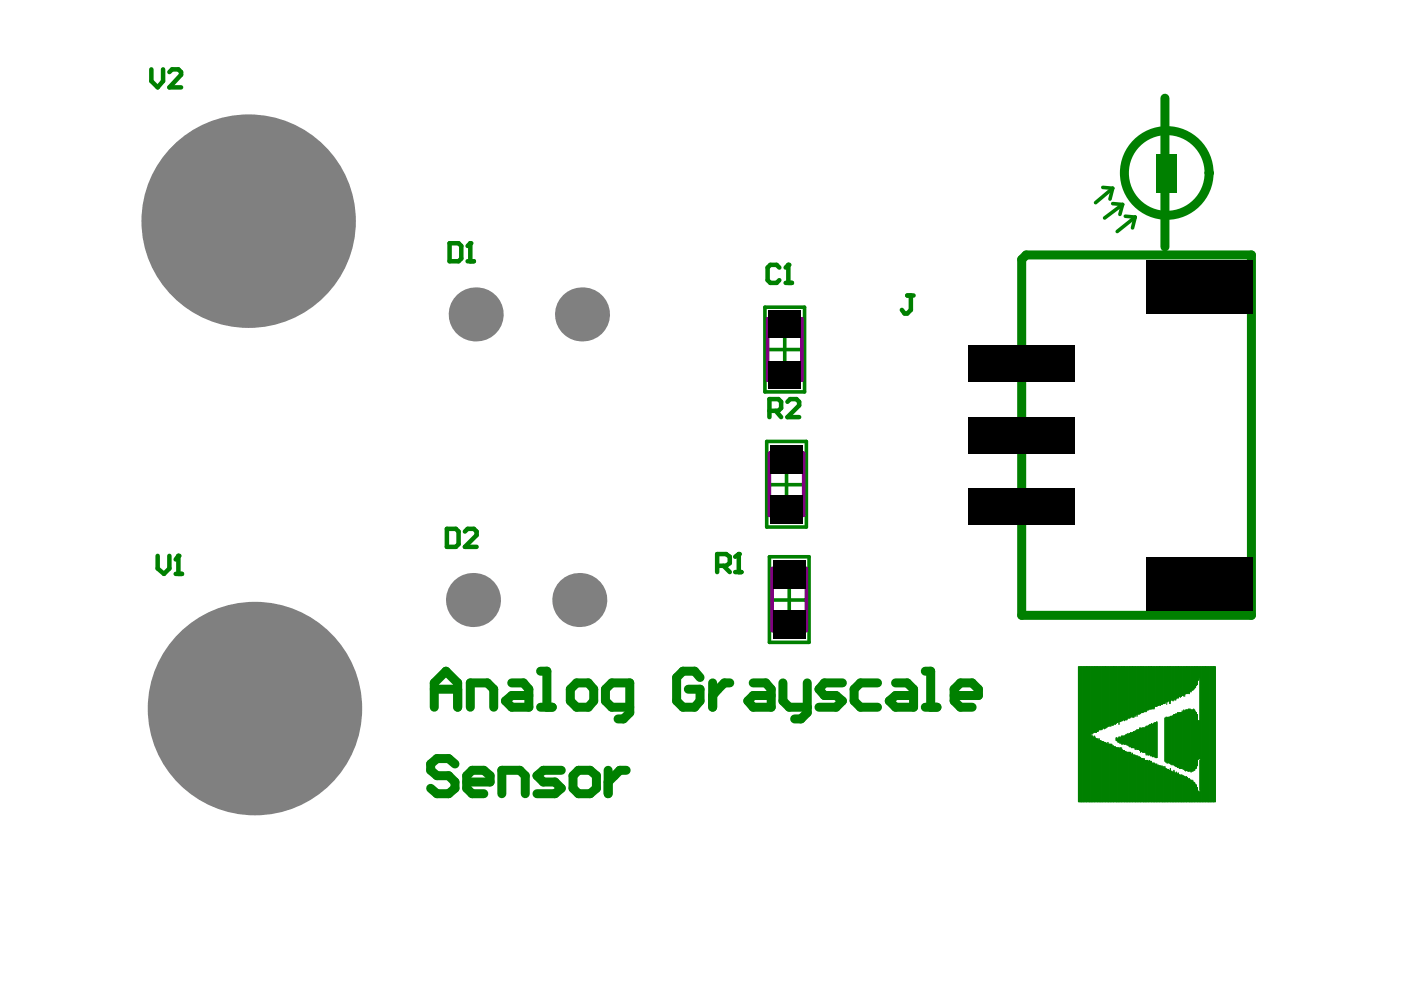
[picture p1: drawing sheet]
<svg xmlns="http://www.w3.org/2000/svg" width="297mm" height="210mm" viewBox="0 0 297 210" stroke-linecap="round" stroke-linejoin="round" font-family="sans-serif">
<g fill="none" stroke="#008000" stroke-width=".76">
<path d="M233.8 39.7l2.1 .2M235.9 39.9l-3.6 3.1M235.9 39.9l-.6 2.3M235.9 43.2l2.1 .2M238 43.4l-.6 2.1M238 43.4l-3.8 2.8M238.6 45.8l2.1 .2M240.7 46l-.6 2.3M240.7 46l-3.8 3.1M162.2 65.1h8.4v18h-8.4zM162.7 74.1h7.3M166.4 70.5v7.2"/>
<path d="M162.6 93.6h8.4v18.1h-8.4zM166.8 99.1v7.1M163.1 118h8.4v18.2h-8.4zM163.1 102.8h7.3M163.7 127.2h7.3M167.3 123.6v7.1"/>
</g>
<path d="M162.7 67.6h7.3v13h-7.3zM163.1 96.1h7.3v13.2h-7.3zM163.7 120.5h7.3v13.2h-7.3z" fill="none" stroke="#800080" stroke-width=".76"/>
<path d="M247 20.8v31.5M216.6 55l1-.9h47.7v76.4h-48.7z" fill="none" stroke="#008000" stroke-width="1.9"/>
<g fill="none" stroke="#008000" stroke-width=".21">
<path d="M228.7 141.4v28.6M228.8 141.4v28.6M229 141.4v28.6M229.2 141.4v28.6M229.4 141.4v28.6M229.6 141.4v28.6M229.8 141.4v28.6M230 141.4v28.6M230.2 141.4v28.6M230.4 141.4v28.6M230.6 141.4v28.6M230.8 141.4v28.6"/>
<path d="M230.9 141.4v28.6M231.1 141.4v28.6M231.3 141.4v14.1M231.3 155.7v14.3M231.5 141.4v14.1M231.5 155.7v14.3M231.7 141.4v14.1M231.7 156.1v13.9M231.9 141.4v13.9M231.9 156.3v13.7M232.1 141.4v13.9M232.1 156.1v13.9"/>
<path d="M232.3 141.4v13.9M232.3 156.4v13.6M232.5 141.4v13.9M232.5 156.6v13.4M232.7 141.4v13.7M232.7 156.6v13.4M232.9 141.4v13.7M232.9 156.6v13.4M233 141.4v13.3M233 156.6v13.4M233.2 141.4v13.3M233.2 157v13"/>
<path d="M233.4 141.4v13.3M233.4 157v13M233.6 141.4v13.3M233.6 157.2v12.8M233.8 141.4v13.1M233.8 157.2v12.8M234 141.4v12.9M234 157.2v12.8M234.2 141.4v13.1M234.2 157.4v12.6M234.4 141.4v12.9M234.4 157.4v12.6"/>
<path d="M234.6 141.4v12.9M234.6 157.6v12.4M234.8 141.4v12.8M234.8 157.4v12.6M235 141.4v12.6M235 157.4v12.6M235.1 141.4v12.6M235.1 157.8v12.2M235.3 141.4v12.6M235.3 157.8v12.2M235.5 141.4v12.6M235.5 157.8v12.2"/>
<path d="M235.7 141.4v12.4M235.7 157.8v12.2M235.9 141.4v12.4M235.9 158.2v11.8M236.1 141.4v12.4M236.1 158.2v11.8M236.3 141.4v12.2M236.3 158.4v11.6M236.5 141.4v12.2M236.5 158.4v11.6M236.7 141.4v12M236.7 156.4v.6"/>
<path d="M236.7 158.5v11.5M236.9 141.4v11.8M236.9 156.4v.8M236.9 158.5v11.5M237.1 141.4v11.8M237.1 156.4v1M237.1 158.5v11.5M237.2 141.4v12.2M237.2 156.3v1.1M237.2 158.5v11.5M237.4 141.4v11.6M237.4 156.3v1.3"/>
<path d="M237.4 158.5v11.5M237.6 141.4v11.6M237.6 156.3v1.3M237.6 158.5v11.5M237.8 141.4v11.4M237.8 156.1v1.7M237.8 158.5v11.5M238 141.4v11.4M238 156.1v1.7M238 158.9v11.1M238.2 141.4v11.2M238.2 156.1v1.7"/>
<path d="M238.2 159.1v10.9M238.4 141.4v11.4M238.4 156.1v1.7M238.4 159.1v10.9M238.6 141.4v11.2M238.6 155.9v1.9M238.6 159.3v10.7M238.8 141.4v11.2M238.8 155.7v2.1M238.8 159.3v10.7M239 141.4v11.2M239 155.7v2.3"/>
<path d="M239 159.5v10.5M239.2 141.4v10.8M239.2 155.5v2.5M239.2 159.5v10.5M239.3 141.4v10.8M239.3 155.7v2.5M239.3 159.5v10.5M239.5 141.4v10.8M239.5 155.5v2.9M239.5 159.5v10.5M239.7 141.4v10.7M239.7 155.3v3.1"/>
<path d="M239.7 159.5v10.5M239.9 141.4v10.7M239.9 155.3v3.2M239.9 159.9v10.1M240.1 141.4v10.7M240.1 155.3v3.2M240.1 159.7v10.3M240.3 141.4v10.7M240.3 155.1v3.4M240.5 141.4v10.7M240.5 155.1v3.4M240.7 141.4v10.5"/>
<path d="M240.7 154.9v4M240.9 141.4v10.1M240.9 154.9v3.8M241.1 141.4v10.5M241.1 154.7v4.2M241.3 141.4v10.1M241.3 154.7v4.2M241.5 141.4v10.1M241.5 154.7v4.2M241.6 141.4v10.1M241.6 154.3v4.8M241.8 141.4v9.9"/>
<path d="M241.8 154.3v5.2M242 141.4v9.7M242 154.3v5M242.2 141.4v9.7M242.2 154.3v5.2M242.4 141.4v9.7M242.4 154.3v5.2M242.6 141.4v9.5M242.6 154.3v5.2M242.8 141.4v9.5M242.8 154.2v5.3M243 141.4v9.5"/>
<path d="M243 154v6.1M243.2 141.4v9.3M243.2 154v6.1M243.4 141.4v9.1M243.4 154v6.1M243.6 141.4v9.1M243.6 153.8v6.3M243.7 141.4v8.9M243.7 153.6v6.5M243.9 141.4v8.9M243.9 153.6v6.7M244.1 141.4v8.9"/>
<path d="M244.1 153.4v6.9M244.3 141.4v8.9M244.3 153.6v6.9M244.5 141.4v8.9M244.5 153.4v7.1M244.7 141.4v8.9M244.7 153.2v7.3M244.9 141.4v8.4M244.9 153.2v7.4M245.1 141.4v8.4M245.1 153.2v7.4M245.3 141.4v8.4"/>
<path d="M245.3 153v7.6M245.5 141.4v8.2M245.7 141.4v8.2M245.8 141.4v8.2M246 141.4v8.2M246.2 141.4v8M246.4 141.4v8M246.6 141.4v7.8M246.8 141.4v7.8M247 141.4v7.8M247 152.2v9.2M247.2 141.4v7.4"/>
<path d="M247.2 152.1v9.5M247.4 141.4v8M247.4 152.1v9.7M247.6 141.4v7.4M247.6 152.1v9.7M247.8 141.4v7.2M247.8 152.1v9.7M247.9 141.4v7.8M247.9 152.1v9.7M248.1 141.4v7.8M248.1 151.9v10.1M248.3 141.4v7"/>
<path d="M248.3 151.9v10.3M248.5 141.4v7M248.5 151.9v10.3M248.7 141.4v7.2M248.7 151.7v10.5M248.9 141.4v6.8M248.9 151.5v10.7M249.1 141.4v7M249.1 151.5v10.9M249.3 141.4v7M249.3 151.3v11.3M249.5 141.4v6.6"/>
<path d="M249.5 151.3v11.3M249.7 141.4v6.6M249.7 151.1v11.6M249.9 141.4v6.6M249.9 151.1v11.6M250 141.4v6.3M250 151.1v11.8M250.2 141.4v6.4M250.2 151.1v11.8M250.4 141.4v6.3M250.4 151.1v11.8M250.6 141.4v6.1"/>
<path d="M250.6 150.7v12.2M250.8 141.4v6.1M250.8 150.7v12.4M251 141.4v6.3M251 150.5v12.6M251.2 141.4v6.3M251.2 150.7v12.6M251.4 141.4v5.7M251.4 150.5v13M251.6 141.4v5.7M251.6 150.5v12.8M251.8 141.4v5.7"/>
<path d="M251.8 150.5v13M252 141.4v5.7M252 150.3v13.2M252.1 141.4v5.7M252.1 150.3v13.2M252.3 141.4v5.3M252.3 150.3v13.2M252.5 141.4v5.3M252.5 150.5v13.2M252.7 141.4v4.9M252.7 150.5v13M252.9 141.4v4.9"/>
<path d="M252.9 150.5v13M253.1 141.4v4.7M253.1 150.3v13M253.3 141.4v4.5M253.3 150.5v12.8M253.5 141.4v4.3M253.5 150.9v12M253.7 141.4v4M253.7 151.1v11.8M253.9 141.4v3.8M253.9 151.5v10.9M254.1 141.4v2.8"/>
<path d="M254.1 152.8v8.2M254.2 141.4v2.6M254.2 152.8v8M254.4 141.4v28.6M254.6 141.4v28.6M254.8 141.4v28.6M255 141.4v28.6M255.2 141.4v28.6M255.4 141.4v28.6M255.6 141.4v28.6M255.8 141.4v28.6M256 141.4v28.6"/>
<path d="M256.2 141.4v28.6M256.3 141.4v28.6M256.5 141.4v28.6M256.7 141.4v28.6M256.9 141.4v28.6M257.1 141.4v28.6M257.3 141.4v28.6M257.5 141.4v28.6M257.7 141.4v28.6M240.3 160.1v9.9M240.5 160.1v9.9M240.7 160.1v9.9"/>
<path d="M240.9 160.3v9.7M241.1 160.3v9.7M241.3 160.3v9.7M241.5 160.5v9.5M241.6 160.5v9.5M241.8 160.6v9.4M242 160.8v9.2M242.2 160.8v9.2M242.4 160.8v9.2M242.6 160.8v9.2M242.8 161.2v8.8M243 161.2v8.8"/>
<path d="M243.2 161.2v8.8M243.4 161.2v8.8M243.6 161.4v8.6M243.7 161.2v8.8M243.9 161.4v8.6M244.1 161.4v8.6M244.3 161.8v8.2M244.5 161.8v8.2M244.7 161.8v8.2M244.9 162v8M245.1 162v8M245.3 162v8"/>
<path d="M245.5 162.4v7.6M245.7 162.2v7.8M245.8 162.4v7.6M246 162.4v7.6M246.2 162.4v7.6M246.4 162.4v7.6M246.6 162.6v7.4M246.8 162.6v7.4M247 162.6v7.4M247.2 162.9v7.1M247.4 162.9v7.1M247.6 163.1v6.9"/>
<path d="M247.8 163.1v6.9M247.9 163.3v6.7M248.1 162.9v7.1M248.3 163.5v6.5M248.5 163.5v6.5M248.7 163.7v6.3M248.9 163.3v6.7M249.1 163.7v6.3M249.3 163.9v6.1M249.5 163.7v6.3M249.7 164.1v5.9M249.9 163.9v6.1"/>
<path d="M250 164.3v5.7M250.2 164.3v5.7M250.4 164.3v5.7M250.6 164.3v5.7M250.8 164.5v5.5M251 164.5v5.5M251.2 164.7v5.3M251.4 164.7v5.3M251.6 164.7v5.3M251.8 164.8v5.2M252 165v5M252.1 165v5"/>
<path d="M252.3 165.2v4.8M252.5 165.4v4.6M252.7 165.4v4.6M252.9 165.4v4.6M253.1 165.8v4.2M253.3 166v4M253.5 166.4v3.6M253.7 166.4v3.6M253.9 166.9v3.1M254.1 167.7v2.3M254.2 167.9v2.1"/>
</g>
<path d="M245.1 32.7h4.4v8.2h-4.4z" fill-rule="evenodd" fill="#008000"/>
<path d="M95.3 51.6h1.9l.6 .5v2.7l-.6 .6h-1.9zM99.1 55.4h1.4M99.7 51.6v3.8M94.7 112.1h2l.5 .6v2.7l-.5 .5h-2zM98.6 112.7l.5-.6h1.4l.5 .6v.8l-2.4 2.4h2.4" fill="none" stroke="#008000" stroke-width=".96"/>
<circle cx="99.7" cy="51.6" r=".48" fill="#008000"/>
<path d="M99.7 51.6l-.6 .5M192.4 62.7h1.3M193.1 62.7v3l-.7 .8h-.6l-.6-.8M33.4 117.9v2.6l1.4 1.2 1.1-1.2v-2.6M37.8 117.9v3.8M37.2 121.7h1.4" fill="none" stroke="#008000" stroke-width=".96"/>
<circle cx="37.8" cy="117.9" r=".48" fill="#008000"/>
<path d="M32.1 14.7v2.5l1.3 1.3 1.2-1.3v-2.5M35.9 15.3l.6-.6h1.3l.6 .6v.6l-2.5 2.6h2.5M165.2 56.7l-.5-.5h-1.4l-.6 .5v2.7l.6 .6h1.4l.5-.6M166.6 60h1.3M167.1 56.2v3.8M163.1 87.1h1.9l.6-.6v-1.3l-.6-.6h-1.9v3.8M164.5 87.1l1.1 1.3M167 85.2l.5-.6h1.4l.5 .6v.8l-2.4 2.4h2.4M37.8 117.9l-.6 .7" fill="none" stroke="#008000" stroke-width=".96"/>
<circle cx="167.1" cy="56.2" r=".48" fill="#008000"/>
<path d="M167.1 56.2l-.5 .5M152.1 120h1.9l.7-.6v-1.4l-.7-.5h-1.9v3.8M153.4 120l1.3 1.3M156.6 117.5v3.8M155.9 121.3h1.3" fill="none" stroke="#008000" stroke-width=".96"/>
<circle cx="156.6" cy="117.5" r=".48" fill="#008000"/>
<path d="M156.6 117.5l-.7 .5" fill="none" stroke="#008000" stroke-width=".96"/>
<g fill="none" stroke="#008000" stroke-width="1.9">
<path d="M92.1 149.9v-5.1l2.5-2.5 2.4 2.5v5.1M92.1 146.1h4.9M99.7 149.9v-5.1h3.6l1.4 1.3v3.8M108.5 144.8h2.5l1.1 1.3v3.8h-3.6l-1.3-1.3 1.3-1.1h3.6M114.6 149.9h2.5M114.6 142.3h1.3v7.6M120.9 146.1l1.4-1.3h2.4l1.2 1.3v2.5l-1.2 1.3h-2.4l-1.4-1.3zM133.5 149.9h-3.8l-1.3-1.3v-2.5l1.3-1.3h3.8v6.3l-1.3 1.3h-1.2M148.4 143.6l-1.1-1.3h-2.5l-1.3 1.3v5l1.3 1.3h2.5l1.1-1.3v-2.5h-2.5M151.1 144.8v5.1M154.7 144.8h-1.1l-2.5 2.7M159.7 144.8h2.7l1.1 1.3v3.8h-3.8l-1.2-1.3 1.2-1.1h3.8"/>
<path d="M166 144.8v3.8l1.3 1.3h3.9M171.2 144.8v6.3l-1.4 1.3h-1.3M178.6 144.8h-3.8l-1.2 1.3 1.2 1.4h2.5l1.3 1.1-1.3 1.3h-3.7M186.1 144.8h-3.7l-1.3 1.3v2.5l1.3 1.3h3.7M189.9 144.8h2.5l1.3 1.3v3.8h-3.8l-1.4-1.3 1.4-1.1h3.8M196.2 149.9h2.5M196.2 142.3h1.1v7.6M202.3 147.5h5.1v-1.4l-1.3-1.3h-2.5l-1.3 1.3v2.5l1.3 1.3h2.5M96.5 162l-1.4-1.2h-2.5l-1.3 1.2v1.3l1.3 1.2h2.5l1.4 1.3v1.3l-1.4 1.2h-2.5l-1.3-1.2M98.9 165.8h5v-1.3l-1.3-1.2h-2.5l-1.2 1.2v2.6l1.2 1.2h2.5M106.4 168.3v-5h3.8l1.2 1.2v3.8M119 163.3h-3.8l-1.4 1.2 1.4 1.3h2.5l1.3 1.3-1.3 1.2h-3.9"/>
<path d="M122.6 163.3h2.5l1.4 1.2v2.6l-1.4 1.2h-2.5l-1.1-1.2v-2.6zM128.9 163.3v5M132.8 163.3h-1.4l-2.5 2.5"/>
<circle cx="247.4" cy="36.7" r="9"/>
</g>
<g fill="#808080">
<circle cx="42" cy="138.2" r="3.9"/>
<circle cx="66" cy="138.2" r="3.9"/>
<circle cx="54" cy="133.2" r="3.9"/>
<circle cx="37.2" cy="150.1" r="3.9"/>
<circle cx="42" cy="162.2" r="3.8"/>
<circle cx="54.1" cy="167.1" r="3.8"/>
<circle cx="66" cy="162.2" r="3.9"/>
<circle cx="71" cy="150.1" r="3.9"/>
<circle cx="54.1" cy="150.2" r="22.7"/>
<circle cx="52.8" cy="46.9" r="22.7"/>
<circle cx="69.7" cy="47" r="3.9"/>
<circle cx="64.7" cy="58.9" r="3.9"/>
<circle cx="52.7" cy="63.9" r="3.9"/>
<circle cx="40.8" cy="58.9" r="3.9"/>
<circle cx="35.9" cy="47" r="3.9"/>
<circle cx="52.7" cy="30" r="3.8"/>
<circle cx="64.7" cy="34.9" r="3.9"/>
<circle cx="40.8" cy="34.9" r="3.9"/>
<circle cx="100.9" cy="66.7" r="5.7"/>
<circle cx="100.3" cy="127.2" r="5.7"/>
<circle cx="123.4" cy="66.7" r="5.7"/>
<circle cx="122.8" cy="127.2" r="5.7"/>
</g>
<g fill="#000">
<path d="M162.9 65.7h6.9v5.9h-6.9z" fill-rule="evenodd"/>
<path d="M243 55.2h22.5v11.3h-22.5z" fill-rule="evenodd"/>
<path d="M162.9 76.6h6.9v5.9h-6.9z" fill-rule="evenodd"/>
<path d="M205.3 73.3h22.6v7.7h-22.6z" fill-rule="evenodd"/>
<path d="M205.3 88.4h22.6v7.7h-22.6z" fill-rule="evenodd"/>
<path d="M163.3 94.4h6.9v6.1h-6.9z" fill-rule="evenodd"/>
<path d="M163.3 104.9h6.9v6.1h-6.9z" fill-rule="evenodd"/>
<path d="M205.3 103.5h22.6v7.7h-22.6z" fill-rule="evenodd"/>
<path d="M163.9 129.3h6.9v6.1h-6.9z" fill-rule="evenodd"/>
<path d="M163.9 118.8h6.9v6.1h-6.9z" fill-rule="evenodd"/>
<path d="M243 118.2h22.5v11.3h-22.5z" fill-rule="evenodd"/>
</g>
</svg>
